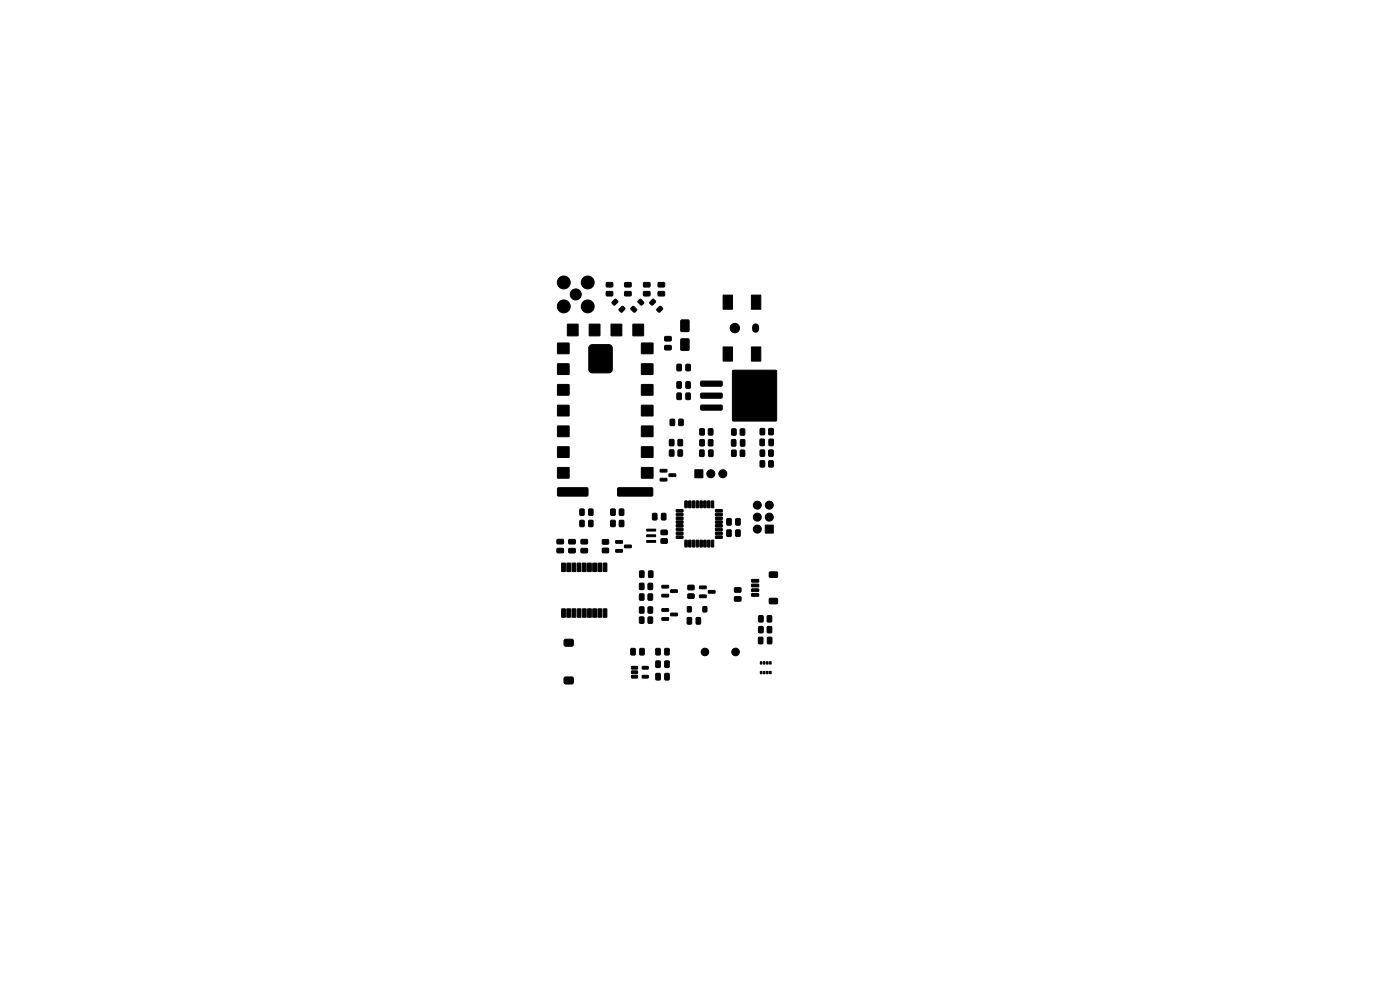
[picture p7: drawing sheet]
<svg xmlns="http://www.w3.org/2000/svg" width="297mm" height="210mm" viewBox="0 0 297 210" stroke-linecap="round" stroke-linejoin="round" font-family="sans-serif">
<g fill="#000" stroke="#000" stroke-width=".21">
<path d="M128.6 60l1.3-.1 .1 .3v.5l-.2 .2h-1.1l-.1-.2zM132.5 60l1.3-.1 .1 .3v.5l-.2 .2h-1.1l-.1-.2zM136.5 60l1.3-.1 .1 .3v.5l-.2 .2h-1.1l-.1-.2zM139.6 60l1.3-.1 .1 .3v.5l-.2 .2h-1.1l-.1-.2zM118.3 77.2h2.4v2.2h-2.4zM118.3 72.8h2.4v2.2h-2.4zM120.4 68.8h2.2v2.4h-2.2zM125 68.8h2.2v2.4h-2.2zM128.6 61.9l1.3-.1 .1 .3v.5l-.2 .2h-1.1l-.1-.2zM125.2 73.3l.4-.2h3.5l.6 .3 .2 .5v4.5l-.3 .5-.5 .2h-3.5l-.5-.3-.2-.4v-4.5zM129.9 64.1l.7-.6 .5 .5-.8 .7-.4-.3zM129.7 68.8h2.2v2.4h-2.2z"/>
<path d="M131.9 65h.3l.4 .5-.8 .7-.5-.5zM132.5 61.9l1.3-.1 .1 .3v.5l-.2 .2h-1.1l-.1-.2zM134.2 65h.3l.6 .6-.5 .6h-.2l-.6-.6zM135.4 63.8l.5-.3 .6 .6 .1 .2-.6 .4-.6-.6zM134.3 68.8h2.2v2.4h-2.2zM136.5 61.9l1.3-.1 .1 .3v.5l-.2 .2h-1.1l-.1-.2zM137.9 64.1l.7-.6 .5 .5-.8 .7-.4-.3zM136.1 72.8h2.4v2.2h-2.4zM136.1 77.2h2.4v2.2h-2.4zM139.9 65h.3l.4 .5-.8 .7-.5-.5zM139.6 61.9l1.3-.1 .1 .3v.5l-.2 .2h-1.1l-.1-.2zM141 71.4h1.3l.1 .2v.6l-.2 .2-1.1-.1-.1-.2z"/>
<path d="M141 73.3h1.3l.1 .2v.6l-.2 .2-1.1-.1-.1-.2zM143.6 77.3l.7-.1 .3 .2v1l-.2 .3h-.6l-.2-.2zM144.5 71.9h1.6v2.4h-1.6zM144.5 67.9h1.6v2.4h-1.6zM145.5 77.3l.7-.1 .3 .2v1l-.2 .3h-.6l-.2-.2zM153.4 73.6h2v3h-2zM153.4 62.6h2v3h-2zM155.4 78.6h9.3v10.7h-9.3zM159.4 73.6h2v3h-2zM159.4 62.6h2v3h-2zM118.3 94.8h2.4v2.2h-2.4zM118.3 90.4h2.4v2.2h-2.4z"/>
<path d="M118.3 86h2.4v2.2h-2.4zM118.3 81.6h2.4v2.2h-2.4zM136.1 81.6h2.4v2.2h-2.4zM136.1 86h2.4v2.2h-2.4zM136.1 90.4h2.4v2.2h-2.4zM136.1 94.8h2.4v2.2h-2.4zM140.1 99.6h1.3l.1 .5h-1.4zM142 95.5l.8-.1 .2 .2v1l-.2 .2h-.6l-.2-.2zM142 93.3l.8-.1 .2 .2v1l-.2 .2h-.6l-.2-.2zM142.2 89l.7-.1 .2 .2 .1 1-.2 .2h-.6l-.3-.2zM143.9 95.5l.7-.1 .2 .2v1l-.1 .2h-.7l-.2-.2zM143.9 93.3l.7-.1 .2 .2v1l-.1 .2h-.7l-.2-.2z"/>
<path d="M143.6 81l.7-.1 .3 .2v1l-.2 .3h-.6l-.2-.2zM143.6 83.4l.7-.1 .3 .2v1l-.2 .3h-.6l-.2-.2zM144 89l.7-.1 .3 .2v1l-.2 .2h-.6l-.2-.2zM145.5 81l.7-.1 .3 .2v1l-.2 .3h-.6l-.2-.2zM145.5 83.4l.7-.1 .3 .2v1l-.2 .3h-.6l-.2-.2zM148.5 93.3l.7-.1 .2 .2v1l-.1 .2h-.6l-.3-.1zM148.7 80.9l4.3-.1 .2 .2v.7l-.2 .2h-4.1l-.3-.2zM148.7 83.4h4.3l.2 .1v.7l-.2 .3h-4.1l-.3-.3zM148.7 86l4.3-.1 .2 .2v.7l-.2 .2h-4.1l-.3-.2zM148.5 95.5l.6-.1 .3 .2v1l-.2 .2-.6 .1-.2-.2zM148.5 91l.7-.1 .2 .2v1l-.1 .2h-.6l-.3-.1zM150.3 93.3l.7-.1 .3 .2v1l-.2 .2h-.6l-.2-.1z"/>
<path d="M150.3 91l.7-.1 .3 .2v1l-.2 .2h-.6l-.2-.1zM150.4 95.5l.6-.1 .3 .2v1l-.2 .2-.6 .1-.2-.2zM155.2 93.3l.7-.1 .2 .2v1l-.1 .3h-.6l-.2-.2zM155.2 91l.7-.1 .3 .2v1l-.2 .2h-.6l-.2-.1zM155.2 95.5l.7-.1 .3 .2v1l-.2 .2h-.6l-.2-.1zM157.1 91l.7-.1 .2 .2v1l-.1 .2h-.7l-.2-.1zM157.1 93.3l.7-.1 .2 .2v1l-.1 .3h-.6l-.2-.2zM157.1 95.5l.7-.1 .2 .2v1l-.1 .2h-.7l-.2-.1zM161.3 93.2l.6-.1 .3 .2v1l-.2 .3h-.6l-.2-.2zM161.3 97.8l.7-.1 .2 .2v.9l-.1 .3h-.6l-.3-.2zM161.3 90.9h.7l.2 .1v1l-.1 .3h-.6l-.3-.2zM161.3 95.5l.7-.1 .2 .2v1l-.1 .2h-.6l-.3-.1z"/>
<path d="M163.1 97.8l.7-.1 .3 .2v.9l-.2 .3h-.6l-.2-.2zM163.1 90.9h.7l.3 .1v1l-.2 .3h-.6l-.2-.2zM163.2 93.2l.6-.1 .3 .2v1l-.2 .3h-.6l-.2-.2zM163.1 95.5l.7-.1 .3 .2v1l-.2 .2h-.6l-.2-.1zM118.2 116.4l1.2-.1 .2 .2v.6l-.3 .2h-1l-.2-.3zM118.2 114.5l1.2-.1 .2 .2v.6l-.3 .2h-1l-.2-.3zM118.3 99.2h2.4v2.2h-2.4zM120.7 116.4l1.2-.1 .2 .3v.6l-.3 .1h-1l-.2-.2zM120.7 114.5l1.2-.1 .2 .3v.6l-.3 .1h-1l-.2-.2zM123 110.4l.7-.1 .2 .2v1l-.1 .2h-.6l-.2-.1zM123 108l.7-.1 .2 .2v1l-.1 .2h-.6l-.2-.1zM123.3 116.4l1.2-.1 .2 .3v.6l-.3 .1h-1l-.2-.2z"/>
<path d="M123.3 114.5l1.2-.1 .2 .3v.6l-.3 .1h-1l-.2-.2zM118.3 103.5h6.3l.1 .2v1.4l-.2 .2-6.1-.1-.2-.2zM124.9 110.4l.7-.1 .2 .2v1l-.1 .2h-.6l-.2-.1zM124.9 108l.7-.1 .2 .2v1l-.1 .2h-.6l-.2-.1zM127.8 116.3h1.2l.1 .2v.6l-.2 .2h-1l-.2-.3zM127.8 114.5h1.2l.1 .2v.6l-.2 .2-1-.1-.2-.2zM129.6 110.4l.7-.1 .2 .2v1l-.1 .2h-.6l-.3-.1zM129.6 108l.7-.1 .2 .2v1l-.1 .2h-.6l-.3-.1zM130.6 114.7h1.4l.1 .5h-1.4zM130.6 116.6h1.4l.1 .5h-1.4zM131.4 110.4l.7-.1 .3 .2v1l-.2 .2h-.6l-.2-.1zM131.4 108l.7-.1 .3 .2v1l-.2 .2h-.6l-.2-.1z"/>
<path d="M132.5 115.7l1.4-.1v.5l-1.3 .1zM131.1 103.5h7.2l.2 .2v1.4l-.3 .2-7-.1-.2-.2zM136.1 99.2h2.4v2.2h-2.4zM137.2 114.6h1.9v.4h-1.9zM137.2 113.4h1.9v.4h-1.9zM137.2 112.2h1.9v.4h-1.9zM138.5 108.9h.6l.3 .1v1.1l-.2 .2h-.6l-.2-.1zM140.1 101.5h1.3l.1 .5h-1.4zM140.4 108.9h.6l.3 .1v1.1l-.2 .2h-.6l-.2-.1zM140.3 112.5l1.1-.1 .2 .3v.6l-.3 .1h-.9l-.2-.2zM140.3 114.3h1.1l.2 .2v.6l-.3 .2h-.9l-.2-.3zM141.9 100.5h1.4l.1 .5-1.4 .1z"/>
<path d="M143.5 108.1h1.3l.1 .4-1.4 .1zM143.5 108.9h1.3l.1 .4-1.4 .1zM143.5 109.7h1.3l.1 .4-1.4 .1zM143.5 110.5h1.3l.1 .4-1.4 .1zM143.5 111.3h1.3l.1 .4-1.4 .1zM143.5 112.1h1.3l.1 .4-1.4 .1zM143.5 112.9h1.3l.1 .4-1.4 .1zM143.5 113.7h1.3l.1 .4-1.4 .1zM145.3 114.6l.5 .1-.1 1.3h-.4zM145.3 106.3h.5l-.1 1.4-.4-.1zM146.1 114.6l.5 .1-.1 1.3h-.4zM146.1 106.3h.5l-.1 1.4-.4-.1z"/>
<path d="M146.9 114.6l.5 .1-.1 1.3h-.4zM146.9 106.3h.5l-.1 1.4-.4-.1zM147.7 114.6l.5 .1-.1 1.3h-.4zM147.7 106.3h.5l-.1 1.4-.4-.1zM148.5 114.6l.5 .1-.1 1.3h-.4zM148.5 106.3h.5l-.1 1.4-.4-.1zM147.4 99.7h1.7v1.7h-1.7zM149.3 114.6l.5 .1-.1 1.3h-.4zM149.3 106.3h.5l-.1 1.4-.4-.1zM150.1 114.6l.5 .1-.1 1.3h-.4zM150.1 106.3h.5l-.1 1.4-.4-.1zM150.9 114.6l.5 .1-.1 1.3h-.4z"/>
<path d="M150.9 106.3h.5l-.1 1.4-.4-.1zM151.8 113.7h1.4v.4l-1.3 .1zM151.8 112.9h1.4v.4l-1.3 .1zM151.8 112.1h1.4v.4l-1.3 .1zM151.8 111.3h1.4v.4l-1.3 .1zM151.8 110.5h1.4v.4l-1.3 .1zM151.8 109.7h1.4v.4l-1.3 .1zM151.8 108.9h1.4v.4l-1.3 .1zM151.8 108.1h1.4v.4l-1.3 .1zM154.2 110h.7l.2 .1v1.1l-.1 .2h-.6l-.2-.1zM154.2 112.4h.7l.2 .1v1.1l-.1 .2h-.6l-.2-.1zM156.1 110h.7l.2 .1v1.1l-.1 .2h-.6l-.2-.1z"/>
<path d="M156.1 112.4h.7l.2 .1v1.1l-.1 .2h-.6l-.2-.1zM162.4 111.4h1.6v1.7h-1.6zM119.2 119.5h.7v1.7h-.7zM119.2 129.2h.7v1.7h-.7zM119.7 135.8l.3-.2 1.5 .1 .1 .3v.9l-.3 .2-1.5-.1-.2-.3zM120.3 119.5h.7v1.7h-.7zM120.3 129.2h.7v1.7h-.7zM121.4 119.5h.7v1.7h-.7zM121.4 129.2h.7v1.7h-.7zM122.5 119.5h.7v1.7h-.7zM122.5 129.2h.7v1.7h-.7zM123.6 119.5h.7v1.7h-.7z"/>
<path d="M123.6 129.2h.7v1.7h-.7zM124.7 119.5h.7v1.7h-.7zM124.7 129.2h.7v1.7h-.7zM125.8 119.5h.7v1.7h-.7zM125.8 129.2h.7v1.7h-.7zM126.9 119.5h.7v1.7h-.7zM126.9 129.2h.7v1.7h-.7zM128 119.5h.7v1.7h-.7zM128 129.2h.7v1.7h-.7zM133.9 137.6l.6-.1 .3 .2v1l-.2 .3h-.6l-.2-.2zM135.7 126l.7-.1 .2 .2v1l-.1 .2h-.6l-.3-.1zM135.7 130.9l.7-.1 .2 .2v1l-.1 .2h-.6l-.3-.1z"/>
<path d="M135.8 137.6l.6-.1 .3 .2v1l-.2 .3h-.6l-.2-.2zM135.7 128.8l.7-.1 .2 .2v.9l-.1 .3h-.6l-.3-.2zM135.7 123.8l.7-.1 .2 .2v.9l-.1 .3h-.6l-.3-.2zM135.7 121.1h.7l.2 .1v1.1l-.1 .2h-.6l-.2-.1zM137.5 126l.7-.1 .3 .2v1l-.2 .2h-.6l-.2-.1zM137.5 130.9l.7-.1 .3 .2v1l-.2 .2h-.6l-.2-.1zM137.5 128.8l.7-.1 .3 .2v.9l-.2 .3h-.6l-.2-.2zM137.5 123.8l.7-.1 .3 .2v.9l-.2 .3h-.6l-.2-.2zM137.6 121.1h.7l.2 .1v1.1l-.1 .2h-.6l-.2-.1zM139.2 137.6l.6-.1 .3 .2v1l-.2 .3h-.6l-.2-.2zM140.4 124.2h1.4v.5h-1.3zM140.4 126.1h1.4v.5h-1.3z"/>
<path d="M140.4 129.1h1.4v.5l-1.3 .1zM140.4 131h1.4v.5l-1.3 .1zM141.1 137.6l.6-.1 .3 .2v1l-.2 .3h-.6l-.2-.2zM142.3 125.1h1.3l.1 .5-1.3 .1zM142.3 130.1h1.3l.1 .5h-1.3zM145.8 131h.7l.2 .1v1.1l-.1 .2h-.6l-.2-.1zM145.8 128.7h.8v1.1h-.8zM146 126h1.1l.2 .2v.6l-.3 .2h-1l-.1-.3zM146 124.2l1.1-.1 .2 .3v.6l-.3 .1h-1l-.1-.2zM147.7 131h.7l.2 .1v1.1l-.1 .2h-.6l-.2-.1zM148.4 124.3h1.4v.5l-1.3 .1zM148.4 126.2h1.4v.5l-1.3 .1z"/>
<path d="M149.1 128.7h.8v1.1h-.8zM150.3 125.3h1.3l.1 .5h-1.4zM155.8 124.7h1.3l.1 .2v.6l-.2 .2-1.1-.1-.1-.2zM155.8 126.6h1.3l.1 .2v.6l-.2 .2-1.1-.1-.1-.2zM159.5 125.9h1.4l.1 .5-1.5 .1zM159.5 124.9h1.4l.1 .5-1.5 .1zM159.5 123.9h1.4l.1 .5-1.5 .1zM159.5 122.9h1.4l.1 .5-1.5 .1zM160.9 135.2l.7-.1 .3 .2v1l-.2 .3h-.6l-.2-.2zM161 132.9h.7l.2 .1v1l-.1 .3h-.7l-.2-.2zM161 130.6h.7l.2 .1v1l-.1 .3h-.7l-.2-.2zM162.8 132.9h.7l.2 .1v1l-.1 .3h-.6l-.3-.2z"/>
<path d="M162.8 130.6h.7l.2 .1v1l-.1 .3h-.6l-.3-.2zM162.8 135.2l.7-.1 .3 .2v1l-.2 .3h-.6l-.2-.2zM163.2 127l1.6-.1 .2 .3v.7l-.3 .2h-1.4l-.1-.2zM163.2 121.4l1.6-.1 .2 .3v.7l-.3 .2h-1.4l-.1-.2zM119.7 143.8l.3-.2 1.5 .1 .1 .3v.9l-.3 .2-1.5-.1-.2-.3zM134 141.4h1.2l.1 .5h-1.3zM134 142.3h1.2l.1 .5-1.3 .1zM134 143.3h1.2l.1 .5h-1.3zM136.3 143.3h1.2v.5h-1.2zM136.3 141.4h1.2v.5h-1.2zM139.2 142.9l.6-.1 .3 .2v1l-.2 .3h-.6l-.2-.2zM139.2 140.2h.6l.3 .1v1.1l-.2 .2h-.6l-.2-.1z"/>
<path d="M141.1 142.9l.6-.1 .3 .2v1l-.2 .3h-.6l-.2-.2zM141.1 140.2h.6l.3 .1v1.1l-.2 .2h-.6l-.2-.1zM161.3 140.4h.3v.5h-.3zM161.3 142.4h.3v.5h-.3zM161.9 140.4h.4v.5h-.4zM161.9 142.4h.4v.5h-.4zM162.6 140.4h.3v.5h-.3zM162.6 142.4h.3v.5h-.3zM163.2 140.4h.4v.5h-.4zM163.2 142.4h.4v.5h-.4z"/>
<circle cx="119.6" cy="59.9" r="1.37"/>
<circle cx="124.7" cy="59.9" r="1.37"/>
<circle cx="119.6" cy="65" r="1.37"/>
<circle cx="122.1" cy="62.5" r="1.17"/>
<circle cx="124.7" cy="65" r="1.37"/>
<circle cx="155.9" cy="69.6" r="1"/>
<circle cx="150.8" cy="100.5" r=".85"/>
<circle cx="153.3" cy="100.5" r=".85"/>
<circle cx="160.7" cy="112.2" r=".85"/>
<circle cx="160.7" cy="109.7" r=".85"/>
<circle cx="160.7" cy="107.2" r=".85"/>
<circle cx="163.2" cy="109.7" r=".85"/>
<circle cx="163.2" cy="107.2" r=".85"/>
<circle cx="149.5" cy="138.3" r=".81"/>
<circle cx="156" cy="138.3" r=".81"/>
</g>
<path d="M160.3 69.4v.5" fill="none" stroke="#000" stroke-width="1.5"/>
</svg>
